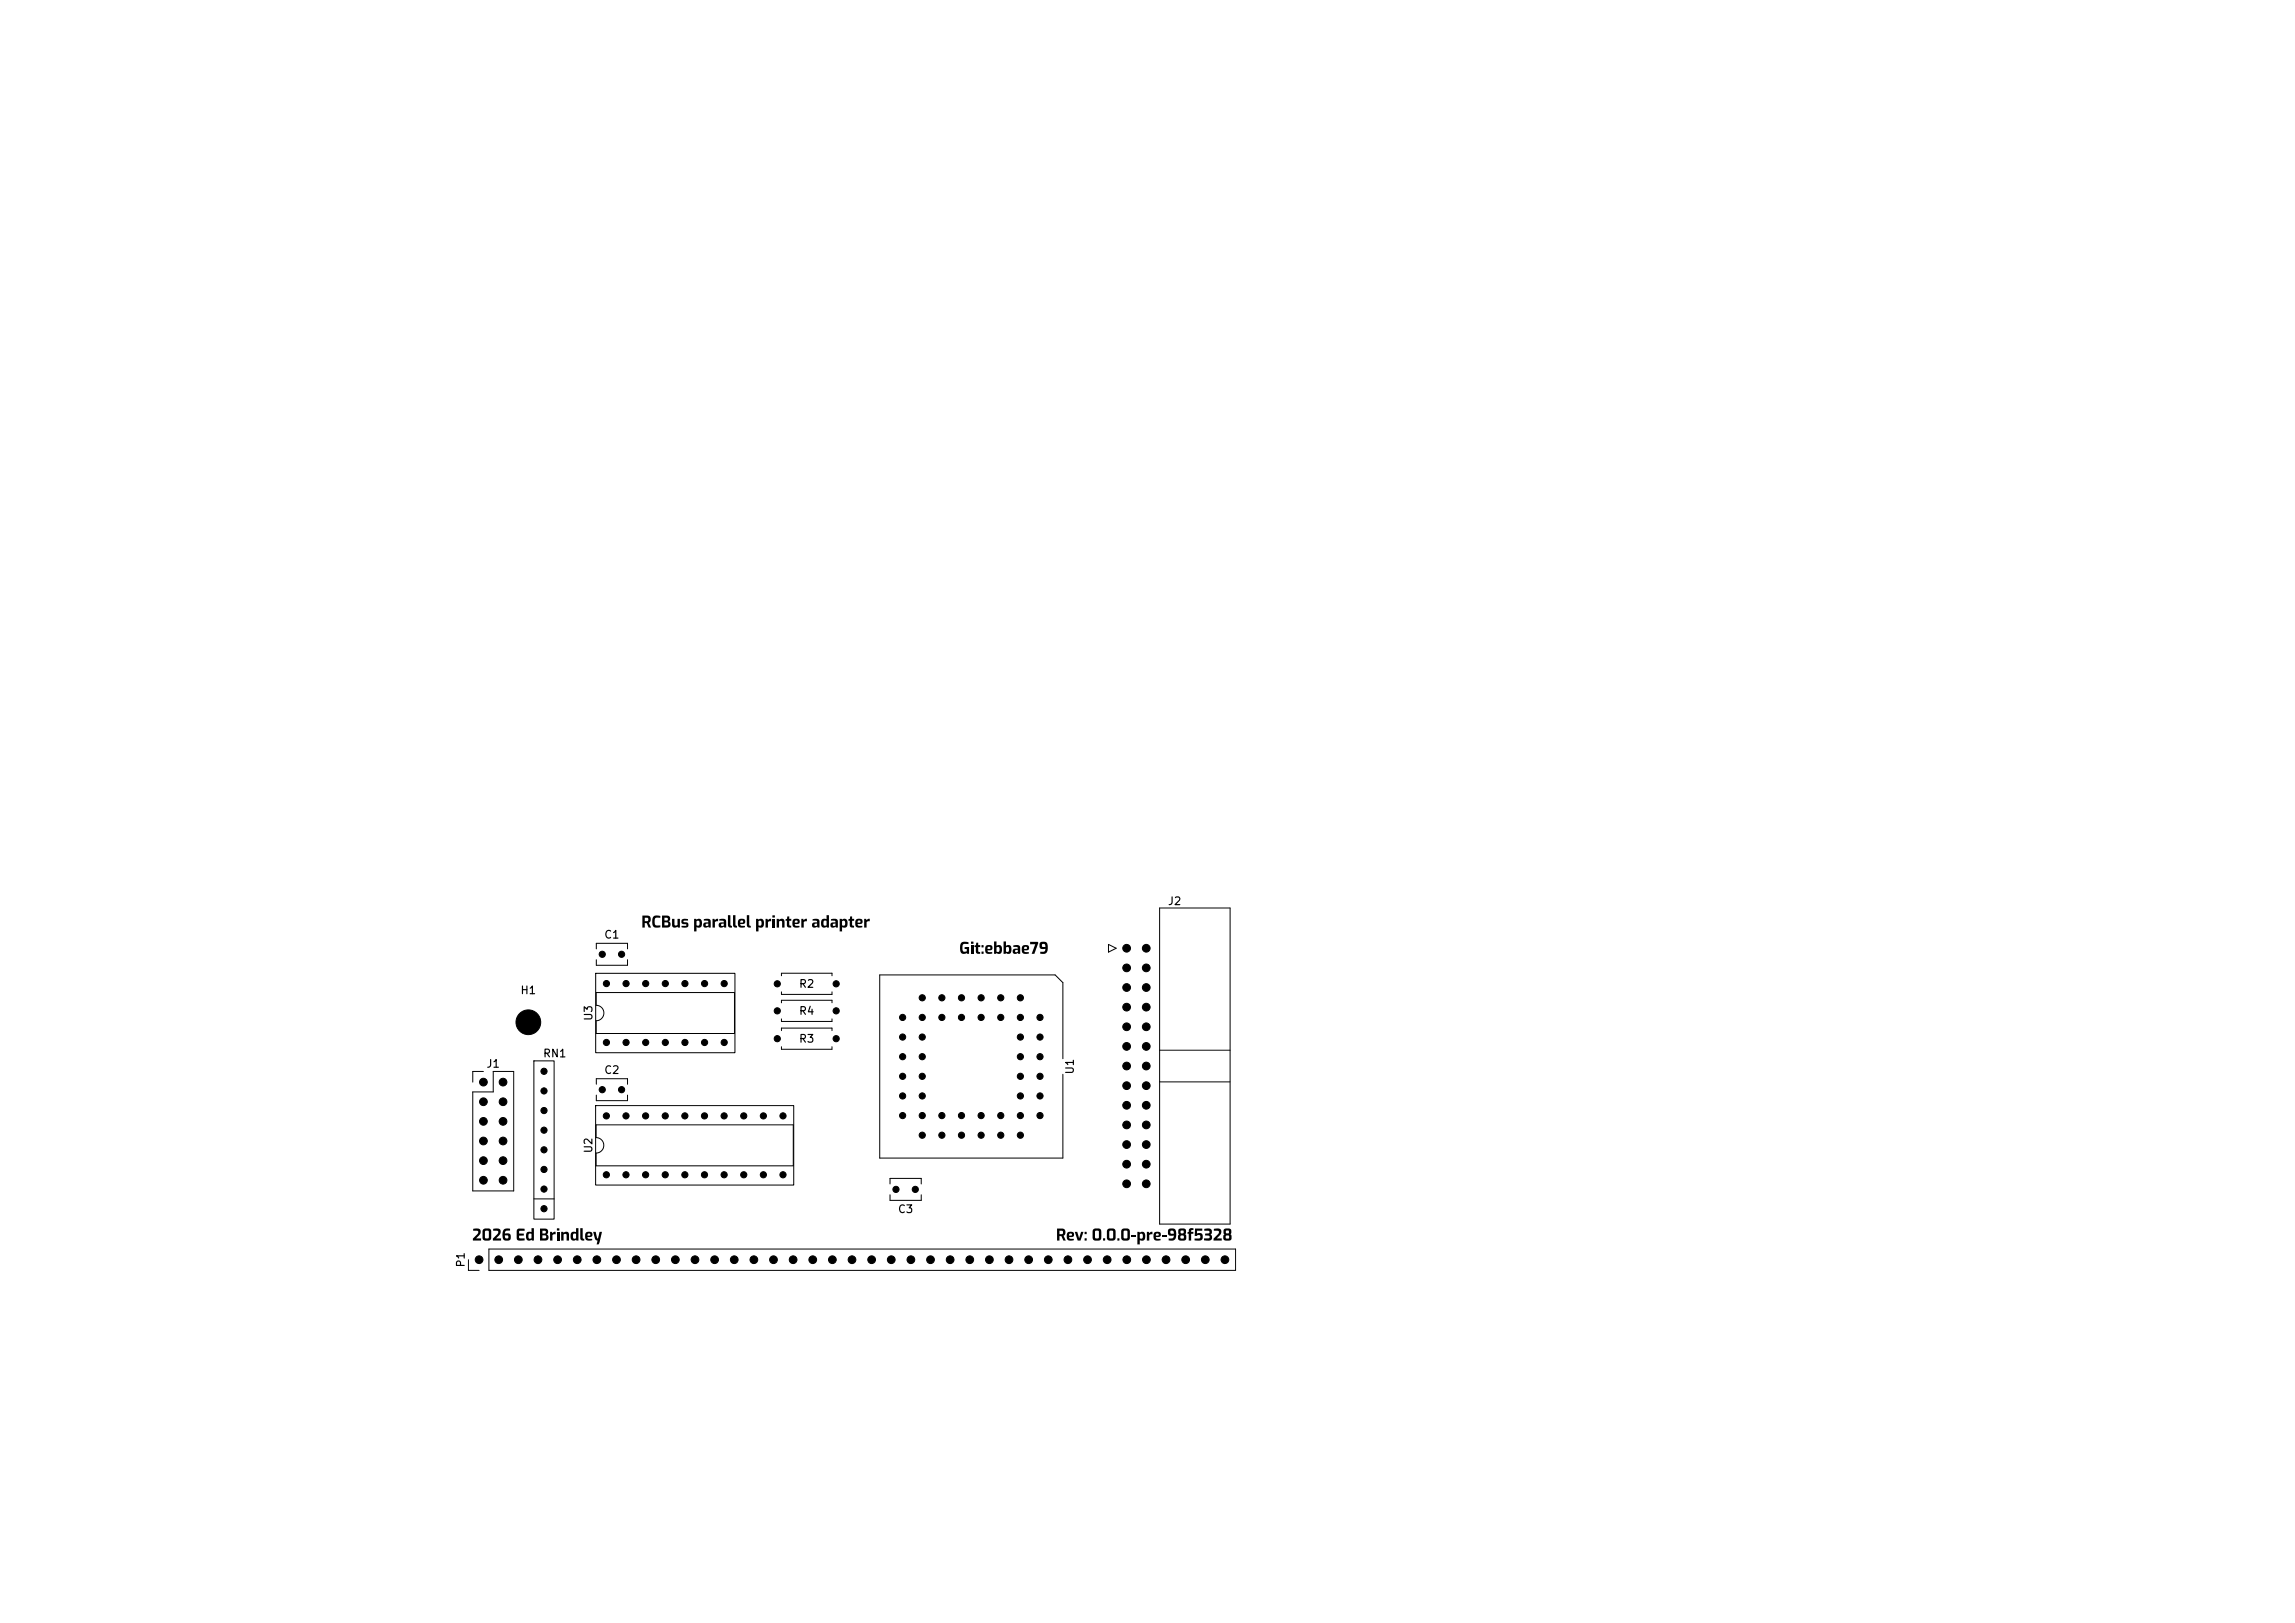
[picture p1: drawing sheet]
<svg xmlns="http://www.w3.org/2000/svg" width="297mm" height="210mm" viewBox="0 0 297 210" stroke-linecap="round" stroke-linejoin="round" font-family="sans-serif">
<defs><g id="words">
<g font-size="1">
<text x="151.1" y="117.4">J2</text>
<text x="78.1" y="121.7">C1</text>
<text x="67.3" y="128.9">H1</text>
<text x="103.3" y="128.1">R2</text>
<text x="103.3" y="131.6">R4</text>
<text x="70.2" y="137.1">RN1</text>
<text x="76.9" y="132.2" transform="rotate(-90 76.9 132.2)">U3</text>
<text x="103.3" y="135.2">R3</text>
<text x="62.9" y="138.4">J1</text>
<text x="78.1" y="139.2">C2</text>
<text x="139.2" y="139.1" transform="rotate(-90 139.2 139.1)">U1</text>
<text x="76.9" y="149.3" transform="rotate(-90 76.9 149.3)">U2</text>
<text x="116.1" y="157.2">C3</text>
<text x="60.4" y="164.1" transform="rotate(-90 60.4 164.1)">P1</text>
</g>
</g></defs>
<g fill="#000">
<path d="M83.1 118.5h.7a.5 .5 0 0 1 .4 .4 .5 .5 0 0 1-.2 .5l.3 .6h-.4l-.2-.6h-.3v.6h-.3v-.8h.7l.1-.2-.1-.2-.4-.1v.5h-.3zM85.7 118.5h.6a.4 .4 0 0 1 .4 .2 .4 .4 0 0 1-.2 .5 .42 .42 0 0 1 .3 .5 .42 .42 0 0 1-.5 .3h-.6v-.3h.6a.2 .2 0 0 0 .2-.2 .2 .2 0 0 0-.2-.2h-.3v.4h-.3v-.6h.6a.18 .18 0 0 0 .1-.2 .18 .18 0 0 0-.1-.2h-.3v.4h-.3zM89.8 118.9h.3v.1a.43 .43 0 0 1 .6-.1 .43 .43 0 0 1 .1 .6 .46 .46 0 0 1-.1 .5 .46 .46 0 0 1-.6 0v.5h-.3v-1.3h.3v.5a.3 .3 0 0 0 .5-.2 .3 .3 0 0 0-.5-.3h-.3zM91.1 118.9h.1a.51 .51 0 0 1 .8 .4v.7h-.3v-.1l-.2 .1a.32 .32 0 0 1-.4 0 .32 .32 0 0 1-.1-.3h.3a.19 .19 0 0 0 .1 .1 .19 .19 0 0 0 .3 0v-.3h-.3l-.1 .2h-.3a.31 .31 0 0 1 .4-.3h.3l-.1-.2-.5-.1zM93.1 118.9h.1a.51 .51 0 0 1 .8 .4v.7h-.3v-.1l-.2 .1a.32 .32 0 0 1-.4 0 .32 .32 0 0 1-.1-.3h.3a.19 .19 0 0 0 .1 .1 .19 .19 0 0 0 .3 0v-.3h-.3l-.1 .2h-.3a.31 .31 0 0 1 .4-.3h.3l-.1-.2-.5-.1zM95.6 119l.1-.1a.46 .46 0 0 1 .5 0 .46 .46 0 0 1 .2 .4 .29 .29 0 0 1-.3 .3h-.3v.1l.6 .1v.2a.59 .59 0 0 1-.9-.4v-.2h.5a.18 .18 0 0 0 .1-.2 .18 .18 0 0 0-.2-.1 .18 .18 0 0 0-.1 .2v.1h-.3zM97.8 118.9h.3l.1 .1a.43 .43 0 0 1 .5-.1 .43 .43 0 0 1 .2 .6 .46 .46 0 0 1-.2 .5 .46 .46 0 0 1-.5 0v.5h-.4v-1.3h.4v.5a.3 .3 0 0 0 .4-.2 .3 .3 0 0 0-.4-.3h-.4zM100 118.4h.3v.3h-.3zM102.7 119v-.1a.46 .46 0 0 1 .5 0 .46 .46 0 0 1 .3 .4 .29 .29 0 0 1-.4 .3h-.2v.1l.6 .1v.2a.59 .59 0 0 1-1-.4v-.2h.6a.18 .18 0 0 0 .1-.2 .18 .18 0 0 0-.2-.1 .18 .18 0 0 0-.1 .2l-.1 .1h-.3zM105.2 118.9a.51 .51 0 0 1 .9 .4v.7h-.3v-.1l-.2 .1a.32 .32 0 0 1-.4 0 .32 .32 0 0 1-.1-.3h.3a.19 .19 0 0 0 .1 .1 .19 .19 0 0 0 .2 0v-.3h-.2l-.1 .2h-.3a.31 .31 0 0 1 .4-.3h.2v-.2l-.5-.1zM107.5 118.9h.1a.51 .51 0 0 1 .8 .4v.7h-.2l-.1-.1-.2 .1a.32 .32 0 0 1-.3 0 .32 .32 0 0 1-.1-.3h.3a.19 .19 0 0 0 .1 .1 .19 .19 0 0 0 .2 0v-.3h-.2l-.1 .2h-.3a.31 .31 0 0 1 .3-.3h.3v-.2l-.6-.1zM108.7 118.9h.2l.1 .1a.43 .43 0 0 1 .5-.1 .43 .43 0 0 1 .2 .6 .46 .46 0 0 1-.2 .5 .46 .46 0 0 1-.5 0v.5h-.3v-1.3h.3v.5a.3 .3 0 0 0 .4-.2 .3 .3 0 0 0-.4-.3h-.3z"/>
<path d="M110.8 119l.1-.1a.46 .46 0 0 1 .5 0 .46 .46 0 0 1 .2 .4 .29 .29 0 0 1-.3 .3h-.3v.1l.6 .1v.2a.59 .59 0 0 1-.9-.4v-.2h.5a.18 .18 0 0 0 .1-.2 .18 .18 0 0 0-.2-.1 .18 .18 0 0 0-.1 .2v.1h-.3zM84.6 118.6a.84 .84 0 0 1 .9-.1v.3a.48 .48 0 0 0-.8 .2 .61 .61 0 0 0 .2 .7h.6v.3a.66 .66 0 0 1-1.1-.4v-.7zM87 118.9h.3v.7a.21 .21 0 0 0 .2 .2 .21 .21 0 0 0 .2-.1v-.8h.3v1.1h-.3v-.1a.4 .4 0 0 1-.4 .1 .4 .4 0 0 1-.3-.3zM88.3 119l.3-.1a.28 .28 0 0 1 .4 .2h-.5l-.1 .1 .1 .1a.4 .4 0 0 1 .5 .1 .4 .4 0 0 1 0 .5l-.2 .1h-.6v-.2h.6v-.2a.43 .43 0 0 1-.6-.2zM92.2 118.9h.2l.1 .2 .2-.2h.2v.3l-.4 .1v.7h-.3zM94.2 118.4h.3v1.3l.2 .1v.2a.36 .36 0 0 1-.5-.3zM94.9 118.4h.3v1.3l.2 .1v.2a.36 .36 0 0 1-.5-.3zM96.6 118.4h.4v1.3l.2 .1v.2a.36 .36 0 0 1-.6-.3zM99.1 118.9h.2l.1 .2 .2-.2h.2v.3l-.4 .1v.7h-.3zM100 118.9h.3v1.1h-.3zM100.5 118.9h.3v.1a.39 .39 0 0 1 .5-.1 .39 .39 0 0 1 .2 .4v.7h-.3v-.7a.21 .21 0 0 0-.2-.2 .21 .21 0 0 0-.2 .1v.8h-.3zM101.9 118.6h.2v.3h.3v.2h-.3v.6l.3 .1v.2h-.2a.32 .32 0 0 1-.4-.4v-.5h-.1v-.2h.2z"/>
<path d="M103.7 118.9h.2l.1 .2 .2-.2h.2v.3l-.4 .1v.7h-.3zM106.4 119l.2-.1h.4v-.5h.3v1.6h-.3v-.1a.43 .43 0 0 1-.6 .1 .43 .43 0 0 1-.1-.5h.3a.24 .24 0 0 0 .1 .3 .24 .24 0 0 0 .3-.1v-.5a.26 .26 0 0 0-.4-.1 .26 .26 0 0 0 0 .4h-.3zM110 118.6h.3v.3h.2v.2h-.2v.6l.2 .1v.2h-.2a.32 .32 0 0 1-.3-.4v-.5h-.2v-.2h.2zM111.8 118.9h.3v.2l.2-.2h.3v.3l-.5 .1v.7h-.3zM124.4 122a.93 .93 0 0 1 .9-.1v.3a.54 .54 0 0 0-.7 .1 .67 .67 0 0 0 .1 .8h.4v-.3h-.3v-.2l.6-.1v.9h-.2l-.1-.1a.57 .57 0 0 1-.7 0 .57 .57 0 0 1-.2-.7zM125.7 122.3h.3v1.1h-.3zM125.7 121.8h.3v.3h-.3zM126.3 122h.3v.3h.3v.2h-.3v.6l.2 .1v.2h-.2a.32 .32 0 0 1-.3-.4v-.5h-.2v-.2h.2zM127 123.1h.3v.3h-.3zM127 122.3h.3v.3h-.3zM127.6 122.4l.1-.1a.46 .46 0 0 1 .5 0 .46 .46 0 0 1 .2 .4 .29 .29 0 0 1-.3 .3h-.3v.1l.6 .1v.2a.59 .59 0 0 1-.9-.4v-.2h.5a.18 .18 0 0 0 .1-.2 .18 .18 0 0 0-.2-.1 .18 .18 0 0 0-.1 .2v.1h-.3zM128.6 121.8h.4v.6a.45 .45 0 0 1 .5-.1 .45 .45 0 0 1 .2 .6 .43 .43 0 0 1-.2 .5 .43 .43 0 0 1-.5-.1l-.1 .1h-.3v-.8h.4v.5a.3 .3 0 0 0 .4-.2 .3 .3 0 0 0-.3-.4l-.5 .1z"/>
<path d="M129.9 121.8h.3v.6a.45 .45 0 0 1 .5-.1 .45 .45 0 0 1 .2 .6 .43 .43 0 0 1-.2 .5 .43 .43 0 0 1-.5-.1l-.1 .1h-.2v-.8h.3v.5a.3 .3 0 0 0 .4-.2 .3 .3 0 0 0-.3-.4l-.4 .1zM131.1 122.3h.1a.51 .51 0 0 1 .8 .4v.7h-.2l-.1-.1-.2 .1a.32 .32 0 0 1-.3 0 .32 .32 0 0 1-.1-.3h.3a.19 .19 0 0 0 .1 .1 .19 .19 0 0 0 .2 0v-.3h-.3v.2h-.3a.31 .31 0 0 1 .3-.3h.3v-.2l-.6-.1zM132.4 122.4v-.1a.46 .46 0 0 1 .5 0 .46 .46 0 0 1 .3 .4 .29 .29 0 0 1-.4 .3h-.3l.1 .1 .5 .1v.2a.59 .59 0 0 1-.9-.4v-.2h.6a.18 .18 0 0 0 .1-.2 .18 .18 0 0 0-.3-.1 .18 .18 0 0 0-.1 .2v.1h-.3zM133.3 121.9h1l.1 .1-.5 1.4h-.4l.5-1.2h-.7zM134.6 122l.1-.1a.61 .61 0 0 1 .7 0 .61 .61 0 0 1 .2 .7 .68 .68 0 0 1-.2 .7 .68 .68 0 0 1-.8 .1v-.2l.5-.1h.1l.1-.3h-.1a.45 .45 0 0 1-.5 0 .45 .45 0 0 1-.2-.5h.3l.1 .2h.4a.26 .26 0 0 0-.1-.3 .26 .26 0 0 0-.4 .1h-.3zM62.5 159.1l.3-.1h.4a.36 .36 0 0 1 .4 .4v.7a.36 .36 0 0 1-.4 .4h-.3a.37 .37 0 0 1-.5-.4v-.7h.4v.8h.3l.2-.1-.1-.8-.3-.1-.1 .2h-.4zM65.2 159.1l.3-.1h.5v.2h-.4l-.2 .1-.1 .3h.1a.49 .49 0 0 1 .7 .4 .49 .49 0 0 1-.6 .5 .51 .51 0 0 1-.5-.6h.3a.25 .25 0 0 0 .2 .3 .25 .25 0 0 0 .3-.3h-.1h-.7l.1-.5zM69.9 159h.6a.4 .4 0 0 1 .4 .2 .4 .4 0 0 1-.2 .5 .42 .42 0 0 1 .3 .5 .42 .42 0 0 1-.5 .3h-.6v-.3h.6a.2 .2 0 0 0 .2-.2 .2 .2 0 0 0-.2-.2h-.3v.4h-.3v-.6h.6a.18 .18 0 0 0 .1-.2 .18 .18 0 0 0-.1-.2h-.3v.4h-.3zM72.1 158.9h.3v.3h-.3zM75.9 159.5v-.1a.46 .46 0 0 1 .5 0 .46 .46 0 0 1 .3 .4 .29 .29 0 0 1-.4 .3h-.3l.1 .1 .5 .1v.2a.59 .59 0 0 1-.9-.4v-.2h.6a.18 .18 0 0 0 .1-.2 .18 .18 0 0 0-.3-.1 .18 .18 0 0 0-.1 .2v.1h-.3zM136.8 159h.6a.5 .5 0 0 1 .5 .4 .5 .5 0 0 1-.3 .5l.3 .6h-.3l-.2-.6h-.3v.6h-.3v-.8h.7l.1-.2-.1-.2-.4-.1v.5h-.3zM138.2 159.5v-.1a.46 .46 0 0 1 .5 0 .46 .46 0 0 1 .3 .4 .29 .29 0 0 1-.4 .3h-.2v.1l.6 .1v.2a.59 .59 0 0 1-1-.4v-.2h.6a.18 .18 0 0 0 .1-.2 .18 .18 0 0 0-.2-.1 .18 .18 0 0 0-.1 .2l-.1 .1h-.3z"/>
<path d="M140.4 159.4h.2v.3h-.2zM141.5 159.1l.2-.1h.4a.37 .37 0 0 1 .4 .4v.7a.36 .36 0 0 1-.4 .4h-.3a.37 .37 0 0 1-.4-.4v-.7h.3l.1 .8h.3l.1-.1v-.8l-.4-.1-.1 .2h-.3zM143.3 159.1l.3-.1h.4a.36 .36 0 0 1 .4 .4v.7a.36 .36 0 0 1-.4 .4h-.3a.37 .37 0 0 1-.5-.4v-.7h.4v.8h.3l.2-.1-.1-.8-.3-.1-.1 .2h-.4zM145.2 159.1l.2-.1h.4a.36 .36 0 0 1 .4 .4v.7a.36 .36 0 0 1-.4 .4h-.3a.37 .37 0 0 1-.4-.4v-.7h.3v.8h.4l.1-.1v-.8l-.4-.1-.1 .2h-.3zM147.2 159.4h.3v.1a.43 .43 0 0 1 .5-.1 .43 .43 0 0 1 .2 .6 .46 .46 0 0 1-.2 .5 .46 .46 0 0 1-.5 0v.5h-.3v-1.3h.3v.5a.3 .3 0 0 0 .4-.2 .3 .3 0 0 0-.4-.3h-.3zM149.4 159.5l.1-.1a.46 .46 0 0 1 .5 0 .46 .46 0 0 1 .2 .4 .29 .29 0 0 1-.3 .3h-.3v.1l.6 .1v.2a.59 .59 0 0 1-.9-.4v-.2h.5a.18 .18 0 0 0 .1-.2 .18 .18 0 0 0-.2-.1 .18 .18 0 0 0-.1 .2v.1h-.3zM151.2 159.1l.1-.1a.61 .61 0 0 1 .7 0 .61 .61 0 0 1 .2 .7 .68 .68 0 0 1-.2 .7 .68 .68 0 0 1-.8 .1v-.2l.5-.1h.1l.1-.3h-.1a.45 .45 0 0 1-.5 0 .45 .45 0 0 1-.2-.5h.4v.2h.4a.26 .26 0 0 0-.1-.3 .26 .26 0 0 0-.3 .1h-.4zM152.6 159h.5a.4 .4 0 0 1 .4 .2 .4 .4 0 0 1 0 .4l-.1 .1 .1 .2v.3a.31 .31 0 0 1-.4 .3h-.2a.38 .38 0 0 1-.5-.5h.4v.3h.4l-.1-.4-.7 .1 .2-.3-.1-.1v-.2h.3v.2h.3a.2 .2 0 0 0 .1-.2 .2 .2 0 0 0-.1-.2h-.3v.2h-.3zM158.4 159h.6a.4 .4 0 0 1 .4 .2 .4 .4 0 0 1-.1 .4l-.1 .1 .2 .2v.3a.31 .31 0 0 1-.4 .3h-.3a.38 .38 0 0 1-.4-.5h.3l.1 .3h.3v-.4l-.7 .1 .2-.3-.1-.1-.1-.2h.3l.1 .2h.2a.2 .2 0 0 0 .2-.2 .2 .2 0 0 0-.2-.2h-.2l-.1 .2h-.3zM61.2 159a.82 .82 0 0 1 1 .2 .65 .65 0 0 1-.2 .7l-.4 .3h.7v.3h-1.1v-.2l.7-.7a.2 .2 0 0 0 0-.2 .2 .2 0 0 0-.2-.1h-.5zM63.8 159a.82 .82 0 0 1 1 .2 .65 .65 0 0 1-.3 .7l-.3 .3h.6v.3h-1v-.2l.6-.7a.2 .2 0 0 0 .1-.2 .2 .2 0 0 0-.2-.1h-.5zM67 159h.9v.3h-.7v.3h.6v.3h-.6v.3h.7v.3h-.4a.41 .41 0 0 1-.6-.2v-1.1z"/>
<path d="M68.2 159.5l.2-.1h.4v-.5h.3v1.6h-.3v-.1a.43 .43 0 0 1-.6 .1 .43 .43 0 0 1-.1-.5h.3a.24 .24 0 0 0 .1 .3 .24 .24 0 0 0 .3-.1v-.5a.26 .26 0 0 0-.3-.1 .26 .26 0 0 0-.1 .4h-.3zM71.2 159.4h.2l.1 .2 .2-.2h.2v.3l-.4 .1v.7h-.3zM72.1 159.4h.3v1.1h-.3zM72.6 159.4h.3v.1a.39 .39 0 0 1 .5-.1 .39 .39 0 0 1 .2 .4v.7h-.3v-.7a.21 .21 0 0 0-.1-.2 .21 .21 0 0 0-.3 .1v.8h-.3zM74 159.5l.2-.1h.3v-.5h.4v1.6h-.3l-.1-.1a.43 .43 0 0 1-.5 .1 .43 .43 0 0 1-.2-.5h.3a.24 .24 0 0 0 .1 .3 .24 .24 0 0 0 .3-.1v-.5a.26 .26 0 0 0-.3-.1 .26 .26 0 0 0-.1 .4h-.3zM75.1 158.9h.3v1.3l.2 .1v.2a.36 .36 0 0 1-.5-.3zM76.8 159.4h.3l.2 .8 .1 .1 .2-.9h.3l-.4 1.6h-.3l.1-.5-.3-.2zM139.1 159.4h.3l.3 .8 .2-.8h.3l-.4 1.1h-.3zM140.4 160.2h.2v.3h-.2zM142.8 160.2h.2v.3h-.2zM144.6 160.2h.3v.3h-.3zM146.4 159.8h.6v.2h-.6z"/>
<path d="M148.4 159.4h.3v.2l.2-.2h.2v.3l-.4 .1v.7h-.3zM150.4 159.8h.6v.2h-.6zM153.9 159l.5-.1v.3l-.2 .1-.1 .1h.3v.2h-.3v.9h-.3v-.9h-.1v-.2h.1zM154.7 159h.9v.2h-.7v.4h.1a.45 .45 0 0 1 .5 0 .45 .45 0 0 1 .1 .5 .41 .41 0 0 1-.5 .4h-.5v-.2h.5a.24 .24 0 0 0 .2-.4 .24 .24 0 0 0-.4 0h-.3zM155.9 159a.84 .84 0 0 1 .9 .1v.5l-.2 .1a.44 .44 0 0 1 .2 .6 .44 .44 0 0 1-.6 .2h-.4v-.3h.5a.19 .19 0 0 0 .2-.1 .19 .19 0 0 0-.2-.2h-.3v-.3h.3a.18 .18 0 0 0 .2-.2 .18 .18 0 0 0-.2-.1h-.4zM157.1 159a.82 .82 0 0 1 .9 .2 .65 .65 0 0 1-.2 .7l-.3 .3h.6v.3h-1.1v-.2l.7-.7a.2 .2 0 0 0 0-.2 .2 .2 0 0 0-.2-.1h-.4z"/>
</g>
<g fill="none" stroke="#000" stroke-width=".13">
<path d="M150.1 117.5h9.1v40.9h-9.1zM62.6 138.6h-1.4v1.4M69.1 137.3h2.6v20.5h-2.6zM77.1 125.9h18v10.3h-18zM77.1 128.4h18v5.3h-18v-1.6a1 1 0 0 0 1-1 1 1 0 0 0-1-1zM77.2 122.8v-.7h4v.7M77.2 124.2v.7h4v-.7M101.1 126.3v-.4h6.6v.4M101.1 128.3v.4h6.6v-.4M101.1 129.8v-.4h6.6v.4M101.1 131.8v.4h6.6v-.4M101.1 133.4v-.4h6.6v.4"/>
<path d="M101.1 135.4v.4h6.6v-.4M137.5 137v-9.8l-.9-1h-22.7v23.7h23.6v-10.9M143.4 122.2l1 .5-1 .5zM150.1 135.9h9.1M150.1 140h9.1M61.2 141.3h2.6v-2.7h2.7v15.5h-5.3zM69.1 155.1h2.6M77.1 143.1h25.6v10.2h-25.6zM77.1 145.6h25.6v5.3h-25.6v-1.7a1 1 0 0 0 1-1 1 1 0 0 0-1-1zM77.2 140.3v-.7h4v.7M77.2 141.7v.7h4v-.7M115.2 153.2v-.7h4v.7"/>
<path d="M115.2 154.6v.7h4v-.7M60.6 163v1.4h1.4M63.3 161.6h96.6v2.8h-96.6z"/>
</g>
<g fill="#000" stroke="#000" stroke-width=".13">
<circle cx="68.4" cy="132.3" r="1.6"/>
<circle cx="70.4" cy="138.6" r=".4"/>
<circle cx="77.9" cy="123.5" r=".4"/>
<circle cx="78.5" cy="134.9" r=".4"/>
<circle cx="78.5" cy="127.3" r=".4"/>
<circle cx="80.4" cy="123.5" r=".4"/>
<circle cx="81" cy="134.9" r=".4"/>
<circle cx="81" cy="127.3" r=".4"/>
<circle cx="83.6" cy="134.9" r=".4"/>
<circle cx="83.6" cy="127.3" r=".4"/>
<circle cx="86.1" cy="127.3" r=".4"/>
<circle cx="86.1" cy="134.9" r=".4"/>
<circle cx="88.6" cy="127.3" r=".4"/>
<circle cx="88.6" cy="134.9" r=".4"/>
<circle cx="91.2" cy="127.3" r=".4"/>
<circle cx="91.2" cy="134.9" r=".4"/>
<circle cx="93.7" cy="127.3" r=".4"/>
<circle cx="93.7" cy="134.9" r=".4"/>
<circle cx="100.6" cy="130.8" r=".4"/>
<circle cx="100.6" cy="134.4" r=".4"/>
<circle cx="100.6" cy="127.3" r=".4"/>
<circle cx="108.2" cy="130.8" r=".4"/>
<circle cx="108.2" cy="127.3" r=".4"/>
<circle cx="108.2" cy="134.4" r=".4"/>
<circle cx="116.8" cy="136.7" r=".4"/>
<circle cx="116.8" cy="134.2" r=".4"/>
<circle cx="116.8" cy="139.3" r=".4"/>
<circle cx="116.8" cy="131.6" r=".4"/>
<circle cx="119.4" cy="136.7" r=".4"/>
<circle cx="119.4" cy="139.3" r=".4"/>
<circle cx="119.4" cy="131.6" r=".4"/>
<circle cx="119.4" cy="134.2" r=".4"/>
<circle cx="119.4" cy="129.1" r=".4"/>
<circle cx="121.9" cy="129.1" r=".4"/>
<circle cx="121.9" cy="131.6" r=".4"/>
<circle cx="124.4" cy="131.6" r=".4"/>
<circle cx="124.4" cy="129.1" r=".4"/>
<circle cx="127" cy="129.1" r=".4"/>
<circle cx="127" cy="131.6" r=".4"/>
<circle cx="129.5" cy="129.1" r=".4"/>
<circle cx="129.5" cy="131.6" r=".4"/>
<circle cx="132.1" cy="136.7" r=".4"/>
<circle cx="132.1" cy="134.2" r=".4"/>
<circle cx="132.1" cy="129.1" r=".4"/>
<circle cx="132.1" cy="131.6" r=".4"/>
<circle cx="132.1" cy="139.3" r=".4"/>
<circle cx="134.6" cy="136.7" r=".4"/>
<circle cx="134.6" cy="134.2" r=".4"/>
<circle cx="134.6" cy="131.6" r=".4"/>
<circle cx="134.6" cy="139.3" r=".4"/>
<circle cx="145.8" cy="122.7" r=".5"/>
<circle cx="145.8" cy="125.2" r=".5"/>
<circle cx="145.8" cy="135.4" r=".5"/>
<circle cx="145.8" cy="127.8" r=".5"/>
<circle cx="145.8" cy="130.3" r=".5"/>
<circle cx="145.8" cy="137.9" r=".5"/>
<circle cx="145.8" cy="132.9" r=".5"/>
<circle cx="148.3" cy="122.7" r=".5"/>
<circle cx="148.3" cy="125.2" r=".5"/>
<circle cx="148.3" cy="130.3" r=".5"/>
<circle cx="148.3" cy="127.8" r=".5"/>
<circle cx="148.3" cy="137.9" r=".5"/>
<circle cx="148.3" cy="132.9" r=".5"/>
<circle cx="148.3" cy="135.4" r=".5"/>
<circle cx="62.6" cy="140" r=".5"/>
<circle cx="62.6" cy="145.1" r=".5"/>
<circle cx="62.6" cy="150.2" r=".5"/>
<circle cx="62.6" cy="147.6" r=".5"/>
<circle cx="62.6" cy="152.7" r=".5"/>
<circle cx="62.6" cy="142.6" r=".5"/>
<circle cx="65.1" cy="150.2" r=".5"/>
<circle cx="65.1" cy="140" r=".5"/>
<circle cx="65.1" cy="152.7" r=".5"/>
<circle cx="65.1" cy="142.6" r=".5"/>
<circle cx="65.1" cy="147.6" r=".5"/>
<circle cx="65.1" cy="145.1" r=".5"/>
<circle cx="70.4" cy="151.3" r=".4"/>
<circle cx="70.4" cy="141.2" r=".4"/>
<circle cx="70.4" cy="143.7" r=".4"/>
<circle cx="70.4" cy="148.8" r=".4"/>
<circle cx="70.4" cy="146.2" r=".4"/>
<circle cx="70.4" cy="153.9" r=".4"/>
<circle cx="70.4" cy="156.4" r=".4"/>
<circle cx="77.9" cy="141" r=".4"/>
<circle cx="78.5" cy="144.4" r=".4"/>
<circle cx="78.5" cy="152" r=".4"/>
<circle cx="80.4" cy="141" r=".4"/>
<circle cx="81" cy="144.4" r=".4"/>
<circle cx="81" cy="152" r=".4"/>
<circle cx="83.5" cy="144.4" r=".4"/>
<circle cx="83.5" cy="152" r=".4"/>
<circle cx="86.1" cy="152" r=".4"/>
<circle cx="86.1" cy="144.4" r=".4"/>
<circle cx="88.6" cy="144.4" r=".4"/>
<circle cx="88.6" cy="152" r=".4"/>
<circle cx="91.2" cy="152" r=".4"/>
<circle cx="91.2" cy="144.4" r=".4"/>
<circle cx="93.7" cy="152" r=".4"/>
<circle cx="93.7" cy="144.4" r=".4"/>
<circle cx="96.2" cy="152" r=".4"/>
<circle cx="96.2" cy="144.4" r=".4"/>
<circle cx="98.8" cy="144.4" r=".4"/>
<circle cx="98.8" cy="152" r=".4"/>
<circle cx="101.3" cy="144.4" r=".4"/>
<circle cx="101.3" cy="152" r=".4"/>
<circle cx="115.9" cy="153.9" r=".4"/>
<circle cx="116.8" cy="144.3" r=".4"/>
<circle cx="116.8" cy="141.8" r=".4"/>
<circle cx="118.4" cy="153.9" r=".4"/>
<circle cx="119.4" cy="146.9" r=".4"/>
<circle cx="119.4" cy="144.3" r=".4"/>
<circle cx="119.4" cy="141.8" r=".4"/>
<circle cx="121.9" cy="146.9" r=".4"/>
<circle cx="121.9" cy="144.3" r=".4"/>
<circle cx="124.4" cy="146.9" r=".4"/>
<circle cx="124.4" cy="144.3" r=".4"/>
<circle cx="127" cy="146.9" r=".4"/>
<circle cx="127" cy="144.3" r=".4"/>
<circle cx="129.5" cy="144.3" r=".4"/>
<circle cx="129.5" cy="146.9" r=".4"/>
<circle cx="132.1" cy="146.9" r=".4"/>
<circle cx="132.1" cy="141.8" r=".4"/>
<circle cx="132.1" cy="144.3" r=".4"/>
<circle cx="134.6" cy="141.8" r=".4"/>
<circle cx="134.6" cy="144.3" r=".4"/>
<circle cx="145.8" cy="150.6" r=".5"/>
<circle cx="145.8" cy="143" r=".5"/>
<circle cx="145.8" cy="145.6" r=".5"/>
<circle cx="145.8" cy="148.1" r=".5"/>
<circle cx="145.8" cy="153.2" r=".5"/>
<circle cx="145.8" cy="140.5" r=".5"/>
<circle cx="148.3" cy="148.1" r=".5"/>
<circle cx="148.3" cy="140.5" r=".5"/>
<circle cx="148.3" cy="153.2" r=".5"/>
<circle cx="148.3" cy="150.6" r=".5"/>
<circle cx="148.3" cy="143" r=".5"/>
<circle cx="148.3" cy="145.6" r=".5"/>
<circle cx="62" cy="163" r=".5"/>
<circle cx="64.5" cy="163" r=".5"/>
<circle cx="67.1" cy="163" r=".5"/>
<circle cx="69.6" cy="163" r=".5"/>
<circle cx="72.2" cy="163" r=".5"/>
<circle cx="74.7" cy="163" r=".5"/>
<circle cx="77.2" cy="163" r=".5"/>
<circle cx="79.8" cy="163" r=".5"/>
<circle cx="82.3" cy="163" r=".5"/>
<circle cx="84.9" cy="163" r=".5"/>
<circle cx="87.4" cy="163" r=".5"/>
<circle cx="89.9" cy="163" r=".5"/>
<circle cx="92.5" cy="163" r=".5"/>
<circle cx="95" cy="163" r=".5"/>
<circle cx="97.6" cy="163" r=".5"/>
<circle cx="100.1" cy="163" r=".5"/>
<circle cx="102.6" cy="163" r=".5"/>
<circle cx="105.2" cy="163" r=".5"/>
<circle cx="107.7" cy="163" r=".5"/>
<circle cx="110.3" cy="163" r=".5"/>
<circle cx="112.8" cy="163" r=".5"/>
<circle cx="115.3" cy="163" r=".5"/>
<circle cx="117.9" cy="163" r=".5"/>
<circle cx="120.4" cy="163" r=".5"/>
<circle cx="123" cy="163" r=".5"/>
<circle cx="125.5" cy="163" r=".5"/>
<circle cx="128" cy="163" r=".5"/>
<circle cx="130.6" cy="163" r=".5"/>
<circle cx="133.1" cy="163" r=".5"/>
<circle cx="135.7" cy="163" r=".5"/>
<circle cx="138.2" cy="163" r=".5"/>
<circle cx="140.7" cy="163" r=".5"/>
<circle cx="143.3" cy="163" r=".5"/>
<circle cx="145.8" cy="163" r=".5"/>
<circle cx="148.4" cy="163" r=".5"/>
<circle cx="150.9" cy="163" r=".5"/>
<circle cx="153.4" cy="163" r=".5"/>
<circle cx="156" cy="163" r=".5"/>
<circle cx="158.5" cy="163" r=".5"/>
</g>
<use href="#words"/>
</svg>
